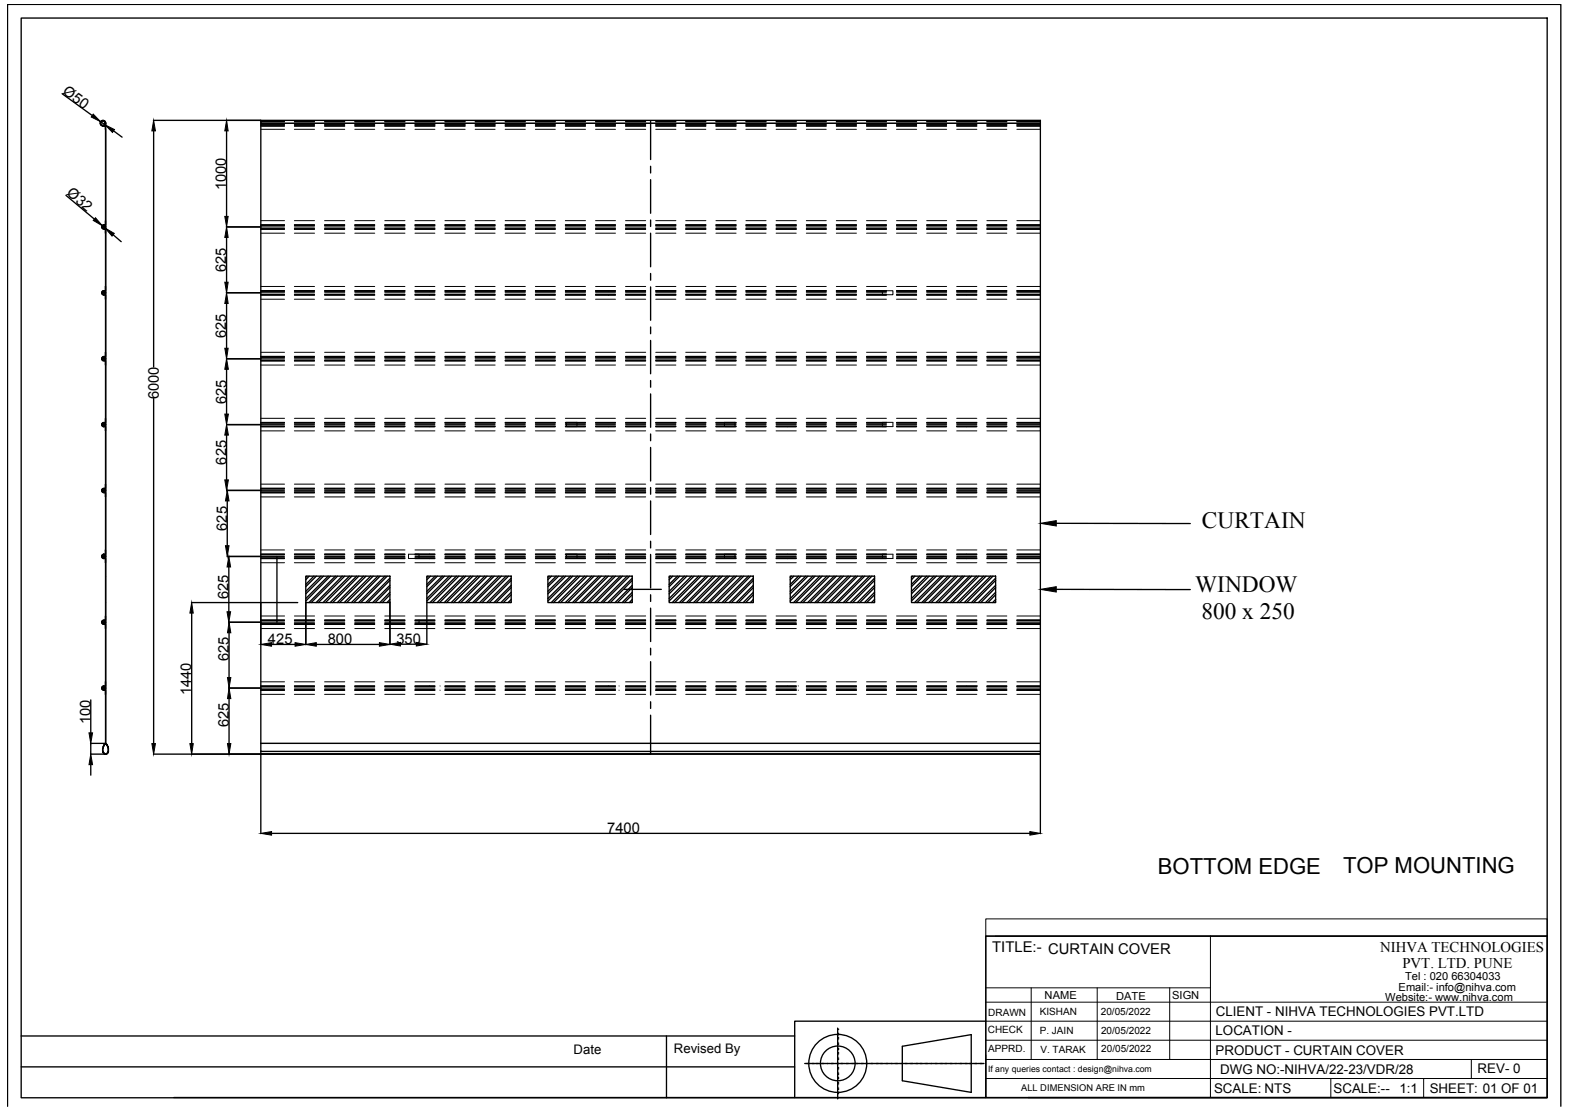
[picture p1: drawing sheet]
<svg xmlns="http://www.w3.org/2000/svg" width="297mm" height="210mm" viewBox="0 0 297 210" stroke-linecap="round" stroke-linejoin="round" font-family="sans-serif">
<defs><g id="words">
<g font-size="4.4">
<text x="227.4" y="99.9">CURTAIN</text>
<text x="226.1" y="112">WINDOW</text>
<text x="227.3" y="117">800 x 250</text>
</g>
<g font-size="4.2">
<text x="219.1" y="165.3">BOTTOM EDGE</text>
<text x="254.1" y="165.1">TOP MOUNTING</text>
</g>
<g font-size="2.8">
<text x="11.7" y="17.6" transform="rotate(36 11.7 17.6)">Ø50</text>
<text x="12.5" y="36.8" transform="rotate(40 12.5 36.8)">Ø32</text>
<text x="42.8" y="36" transform="rotate(-90 42.8 36)">1000</text>
<text x="42.8" y="51.5" transform="rotate(-90 42.8 51.5)">625</text>
<text x="42.8" y="63.9" transform="rotate(-90 42.8 63.9)">625</text>
<text x="30" y="75.5" transform="rotate(-90 30 75.5)">6000</text>
<text x="42.8" y="76.4" transform="rotate(-90 42.8 76.4)">625</text>
<text x="42.8" y="87.9" transform="rotate(-90 42.8 87.9)">625</text>
<text x="43" y="100.4" transform="rotate(-90 43 100.4)">625</text>
<text x="43.3" y="113.3" transform="rotate(-90 43.3 113.3)">625</text>
<text x="43.3" y="125.1" transform="rotate(-90 43.3 125.1)">625</text>
<text x="50.7" y="121.8">425</text>
<text x="62" y="121.8">800</text>
<text x="75" y="121.8">350</text>
<text x="36.2" y="131.5" transform="rotate(-90 36.2 131.5)">1440</text>
<text x="17.1" y="136.9" transform="rotate(-90 17.1 136.9)">100</text>
<text x="43.3" y="137.5" transform="rotate(-90 43.3 137.5)">625</text>
<text x="114.9" y="157.6">7400</text>
<text x="261.1" y="179.9">NIHVA TECHNOLOGIES</text>
<text x="187.7" y="180">TITLE:- CURTAIN COVER</text>
<text x="265.3" y="183.1">PVT. LTD. PUNE</text>
</g>
<g font-size="2.5">
<text x="230" y="195.8">LOCATION -</text>
<text x="230" y="192.2">CLIENT - NIHVA TECHNOLOGIES PVT.LTD</text>
<text x="108.5" y="199.4">Date</text>
<text x="127.5" y="199.1">Revised By</text>
<text x="230" y="199.4">PRODUCT - CURTAIN COVER</text>
<text x="230.9" y="203">DWG NO:-NIHVA/22-23/VDR/28</text>
<text x="279.6" y="203">REV- 0</text>
<text x="229.7" y="206.6">SCALE: NTS</text>
<text x="252.3" y="206.6">SCALE:--</text>
<text x="264.8" y="206.6">1:1</text>
<text x="270.5" y="206.6">SHEET: 01 OF 01</text>
</g>
<g font-size="2.1">
<text x="265.8" y="185.2">Tel : 020 66304033</text>
<text x="197.6" y="189">NAME</text>
<text x="211.2" y="189">DATE</text>
<text x="221.8" y="188.8">SIGN</text>
<text x="262.1" y="189.3">Website:- www.nihva.com</text>
<text x="264.6" y="187.4">Email:- info@nihva.com</text>
</g>
<g font-size="1.9">
<text x="186.9" y="195.3">CHECK</text>
<text x="187" y="192.1">DRAWN</text>
<text x="196.7" y="192">KISHAN</text>
<text x="196.7" y="195.6">P. JAIN</text>
<text x="208.3" y="192">20/05/2022</text>
<text x="208.3" y="195.6">20/05/2022</text>
<text x="187" y="198.9">APPRD.</text>
<text x="196.8" y="199.2">V. TARAK</text>
<text x="208.4" y="198.9">20/05/2022</text>
</g>
<text font-size="1.8" x="193.2" y="206.4">ALL DIMENSION ARE IN mm</text>
<text font-size="1.6" x="186.9" y="202.6">If any queries contact : design@nihva.com</text>
</g></defs>
<!-- layer: 0 -->
<g fill="none" stroke="#000" stroke-width=".25">
<path d="M4 3.4h288.7v204.2h-288.7zM11.8 17.7l5.6 4.1M12.5 36.9l5.4 4.5M19 23l.9 .6M20 23.3v.5l-.5 .1h.4l.1 .6v116.1M20 23.3a.49 .49 0 0 0-.5-.5 .49 .49 0 0 0-.5 .5 .49 .49 0 0 0 .5 .5M20 23.3a.53 .53 0 0 0-.5-.5 .53 .53 0 0 0-.5 .5 .53 .53 0 0 0 .5 .5M20 23.3v117.3M21.5 24.8l1.6 1.1M29 22.8h167.8v134.8M29.1 24.8v44.6M42.9 24.8v16.1"/>
<path d="M49.3 22.8v.5h147.5M49.3 23.3v117.3M123.1 22.8v7.4M123.1 31.4v1.3M123.1 34v6.3M19.4 42.7l.5 .4M20 41.7v.8M20 43.3v.8M20 54.2v.8M20 55.8v.8M21.4 44.4l1.5 1.3M42.8 55.4h6.5"/>
<path d="M42.8 42.9h6.5M42.9 44.9v8.5M42.9 57.4v8.5M123.1 41.6v1.2M123.1 44.1v6.3M123.1 51.7v1.3M123.1 54.3v6.3M20 66.6v.8M20 68.2v.8M20 79.1v.8M29.1 75.4v65.2M42.8 67.8h6.5"/>
<path d="M42.9 69.8v8.5M123.1 61.8v1.3M123.1 64.4v6.3M123.1 72v1.2M123.1 74.5v6.3M20 80.7v.8M20 91.6v.8M20 93.2v.8M42.9 82.3v8.4M42.9 80.3h6.4M42.9 92.7h6.4M43 94.7v8.5"/>
<path d="M123.1 82.1v1.2M123.1 84.6v6.4M123.1 92.2v1.3M123.1 94.7v6.4M199.8 99h25.4M20 104v.8M20 105.6v.8M20 116.5v.7M20 118.1v.8M36.2 113.9h20.1M36.3 115.9v24.7M43 105.2h6.3"/>
<path d="M43.3 117.7h6M43.3 107.2v8.5M43.3 119.7v8.4M52.4 105.2v12.5M57.9 109h15.9v4.9h-15.9zM57.9 113.9v8M58.1 109l-.2 .2M58.5 109l-.6 .6M59.4 109l-1.5 1.5M59.8 109l-1.9 1.9M60.7 109l-2.8 2.8M61.2 109l-3.3 3.3"/>
<path d="M62.1 109l-4.2 4.2M62.5 109l-4.6 4.7M63.4 109l-5 4.9M63.9 109l-5 4.9M64.8 109l-5 4.9M65.2 109l-5 4.9M66.1 109l-5 4.9M66.6 109l-5 4.9M67.5 109l-5 4.9M67.9 109l-5 4.9M68.8 109l-5 4.9M69.2 109l-5 4.9"/>
<path d="M70.1 109l-5 4.9M70.6 109l-5 4.9M71.5 109l-5 4.9M71.9 109l-4.9 4.9M72.8 109l-5 4.9M73.3 109l-5 4.9M73.8 109.3l-4.6 4.6M73.8 110.7l-3.3 3.2M73.8 112l-1.9 1.9M73.8 113.4l-.6 .5M73.8 109.8l-4.2 4.1M73.8 111.1l-2.8 2.8"/>
<path d="M73.8 112.5l-1.5 1.4M73.8 113.8l-.2 .1M73.8 113.9v8M80.8 109h15.9v4.9h-15.9zM80.8 113.9v8M81 109l-.2 .2M81.4 109l-.6 .6M82.3 109l-1.5 1.5M82.7 109l-1.9 1.9M83.7 109l-2.9 2.8M84.1 109l-3.3 3.3M85 109l-4.2 4.2"/>
<path d="M85.5 109l-4.7 4.7M86.3 109l-4.9 4.9M86.8 109l-5 4.9M87.7 109l-5 4.9M88.1 109l-4.9 4.9M89 109l-4.9 4.9M89.5 109l-5 4.9M90.4 109l-5 4.9M90.8 109l-5 4.9M91.7 109l-5 4.9M92.1 109l-4.9 4.9M93.1 109l-5 4.9"/>
<path d="M93.5 109l-5 4.9M94.4 109l-5 4.9M94.9 109l-5 4.9M95.7 109l-5 4.9M96.2 109l-5 4.9M96.7 109.3l-4.6 4.6M96.7 110.7l-3.2 3.2M96.7 112l-1.9 1.9M96.7 113.4l-.6 .5M96.7 109.8l-4.1 4.1M96.7 111.1l-2.8 2.8M96.7 112.5l-1.5 1.4"/>
<path d="M96.7 113.8l-.1 .1M103.7 109h15.9v4.9h-15.9zM103.9 109l-.2 .2M104.3 109l-.6 .6M105.2 109l-1.5 1.5M105.7 109l-2 1.9M106.6 109l-2.9 2.8M107 109l-3.3 3.3M107.9 109l-4.2 4.2M108.4 109l-4.7 4.7M109.2 109l-4.9 4.9M109.7 109l-5 4.9"/>
<path d="M110.6 109l-5 4.9M111.1 109l-5 4.9M112 109l-5 4.9M112.4 109l-5 4.9M113.3 109l-5 4.9M113.7 109l-5 4.9M114.6 109l-4.9 4.9M115.1 109l-5 4.9M116 109l-5 4.9M116.4 109l-5 4.9M117.3 109l-5 4.9M117.8 109l-5 4.9"/>
<path d="M118.1 111.4h7M118.6 109l-4.9 4.9M119.1 109l-5 4.9M119.6 109.3l-4.6 4.6M119.6 110.7l-3.2 3.2M119.6 112l-1.9 1.9M119.6 113.4l-.5 .5M119.6 109.8l-4.1 4.1M119.6 111.1l-2.8 2.8M119.6 112.5l-1.5 1.4M119.6 113.8l-.1 .1M123.1 102.3v1.3"/>
<path d="M123.1 104.8v6.4M123.1 112.5v1.2M123.1 115v6.3M126.6 109h15.9v4.9h-15.9zM126.8 109l-.2 .2M127.3 109l-.7 .6M128.2 109l-1.6 1.5M128.6 109l-2 1.9M129.5 109l-2.9 2.8M129.9 109l-3.3 3.3M130.8 109l-4.2 4.2M131.3 109l-4.7 4.7"/>
<path d="M132.2 109l-5 4.9M132.6 109l-4.9 4.9M133.5 109l-4.9 4.9M134 109l-5 4.9M134.9 109l-5 4.9M135.3 109l-5 4.9M136.2 109l-5 4.9M136.7 109l-5 4.9M137.6 109l-5 4.9M138 109l-5 4.9M138.9 109l-5 4.9M139.3 109l-4.9 4.9"/>
<path d="M140.2 109l-5 4.9M140.7 109l-5 4.9M141.6 109l-5 4.9M142 109l-4.9 4.9M142.5 109.3l-4.5 4.6M142.5 110.7l-3.2 3.2M142.5 112l-1.9 1.9M142.5 113.4l-.5 .5M142.5 109.8l-4.1 4.1M142.5 111.1l-2.8 2.8M142.5 112.5l-1.4 1.4M142.5 113.8l-.1 .1"/>
<path d="M149.5 109h16v4.9h-16zM149.7 109l-.2 .2M150.2 109l-.7 .6M151.1 109l-1.6 1.5M151.5 109l-2 1.9M152.4 109l-2.9 2.8M152.9 109l-3.4 3.3M153.8 109l-4.3 4.2M154.2 109l-4.7 4.7M155.1 109l-5 4.9M155.6 109l-5 4.9M156.4 109l-4.9 4.9"/>
<path d="M156.9 109l-5 4.9M157.8 109l-5 4.9M158.2 109l-4.9 4.9M159.1 109l-4.9 4.9M159.6 109l-5 4.9M160.5 109l-5 4.9M160.9 109l-5 4.9M161.8 109l-5 4.9M162.2 109l-4.9 4.9M163.2 109l-5 4.9M163.6 109l-5 4.9M164.5 109l-5 4.9"/>
<path d="M165 109l-5 4.9M165.5 109.3l-4.6 4.6M165.5 110.7l-3.3 3.2M165.5 112l-1.9 1.9M165.5 113.4l-.6 .5M165.5 109.8l-4.2 4.1M165.5 111.1l-2.8 2.8M165.5 112.5l-1.5 1.4M165.5 113.8l-.2 .1M172.5 109h15.9v4.9h-15.9zM172.7 109l-.2 .2M173.1 109l-.6 .6"/>
<path d="M174 109l-1.5 1.5M174.4 109l-1.9 1.9M175.3 109l-2.8 2.8M175.8 109l-3.3 3.3M176.7 109l-4.2 4.2M177.2 109l-4.7 4.7M178 109l-5 4.9M178.5 109l-5 4.9M179.4 109l-5 4.9M179.8 109l-5 4.9M180.7 109l-5 4.9M181.2 109l-5 4.9"/>
<path d="M182.1 109l-5 4.9M182.5 109l-5 4.9M183.4 109l-5 4.9M183.8 109l-5 4.9M184.7 109l-4.9 4.9M185.2 109l-5 4.9M186.1 109l-5 4.9M186.5 109l-4.9 4.9M187.4 109l-5 4.9M187.9 109l-5 4.9M188.4 109.3l-4.6 4.6M188.4 110.7l-3.3 3.2"/>
<path d="M188.4 112l-1.9 1.9M188.4 113.4l-.6 .5M188.4 109.8l-4.2 4.1M188.4 111.1l-2.8 2.8M188.4 112.5l-1.5 1.4M188.4 113.8l-.2 .1M199.8 111.4l25.4 .1M17.2 132.4v6.2M20 128.9v.8M20 130.5v.8M43.3 130.1h6M43.3 132.1v8.5"/>
<path d="M51.4 121.9h4.4M59.8 121.9h12M75.8 121.8h3M123.1 135.2v7.4h-94.1M123.1 122.6v1.3M123.1 125.1v6.3M123.1 132.7v1.3M17.1 142.6h2.9M17.1 140.6h2.9M17.2 140.6v2M17.2 144.6v2M19.9 140.6h.1l-.5 .6v.9l.2 .4 .3 .1h-.3l-.3-.5 .1-.9z"/>
<path d="M20 142.6h.1M20 140.6l.5 .9v.8l-.4 .3h-.1l.2-.1 .3-.4v-.6zM49.3 142.1v.5h147.5M49.3 142.6v15M51.4 157.6h143.4M196.8 140.6h-147.5v1.5h147.5M186.5 177h106.2v30.5h-106.2zM4 195.9h146.4M126.1 195.9v11.7M158.5 199.9v.2M158.5 199.5v.3M158.5 199.3v.2"/>
<path d="M158.5 199.3h.1M158.5 199.1h.1M158.5 198.5v.5M158.5 198.5h.1M158.5 198.3h.1M158.5 197.7v.5M158.5 197.5v.2M158.5 197.5h.1M158.5 197.3h.1M158.5 197v.2M158.5 196.7v.3M158.5 196.5v.2"/>
<path d="M158.5 196.5h.1M158.5 196.2h.1M158.5 195.9v.3M158.5 195.7v.2M158.5 195.7h.1M158.5 195.4h.1M158.5 194.9v.5M158.5 194.7v.1M158.5 194.6h.1M158.5 194.4v.2M158.5 195.5v.1M158.5 196.3v.1"/>
<path d="M158.5 197.3v.1M158.5 198.3v.1M158.5 199.1v.1M170.7 197.9l13.1-2.2v10.9l-13.1-2.2zM186.5 193.1h-36.1v14.4h-117.5M1.4 209.2v-208.4h293.9v208.4M4 201.7h146.4M150.4 207.5h36.1M152.3 201.1h.1M152.4 201.1h.2M152.6 201.1h.1M152.6 201.1h.2"/>
<path d="M152.8 201.1h.1M152.9 201.1h.1M153.1 201.1h.3M153.4 201.1h.2M153.6 201.1h.1M153.7 201.1h.1M153.8 201.1h.1M153.9 201.1h.3M154.2 201.1h.2M154.4 201.1h.1M154.5 201.1h.1M154.6 201.1h.1"/>
<path d="M154.7 201.1h.1M154.9 201.1h.3M155.2 201.1h.2M155.4 201.1h.1M155.5 201.1h.1M155.6 201.1h.1M155.7 201.1h.2M155.9 201.1h.3M156.2 201.1h.2M156.4 201.1h.1M156.5 201.1h.2M156.7 201.1h.3"/>
<path d="M157 201.1h.2M157.3 201.1h.1M157.5 201.1h.1M157.5 201.1h.2M157.7 201.1h.3M158.1 201.1h.1M158.3 201.1h.1M158.5 201.1h.1M158.5 207.6h.1M158.5 207.4v.1M158.5 207v.3M158.5 206.8v.2"/>
<path d="M158.5 206.8h.1M158.5 206.6h.1M158.5 206.4v.1M158.5 206v.3M158.5 206h.1M158.5 205.8h.1M158.5 205.6v.1M158.5 205.2v.3M158.5 205v.2M158.5 205h.1M158.5 204.8h.1M158.5 204.2v.5"/>
<path d="M158.5 204v.2M158.5 203.9h.1M158.5 203.7h.1M158.5 203.4v.3M158.5 203.2v.2M158.5 203.1h.1M158.5 202.9h.1M158.5 202.7v.2M158.5 202.4v.3M158.5 202.2v.1M158.5 202.1h.1M158.5 201.9h.1"/>
<path d="M158.5 201.4v.5M158.5 201.2v.1M158.5 200.6v.5M158.5 200.3v.2M158.5 200.3h.1M158.5 200.1h.1M158.5 200.1v.2M158.5 202v.1M158.5 203v.1M158.5 203.8v.1M158.5 204.8v.1M158.5 205.8v.1"/>
<path d="M158.5 206.6v.1M158.5 207.6v.2M158.5 201.1h.2M158.7 201.1h.3M159.1 201.1h.1M159.3 201.1h.1M159.3 201.1h.2M159.5 201.1h.3M159.9 201.1h.1M160.1 201.1h.1M160.1 201.1h.2M160.3 201.1h.1"/>
<path d="M160.3 201.1h.6M160.9 201.1h.2M161.1 201.1h.1M161.1 201.1h.2M161.3 201.1h.1M161.4 201.1h.3M161.7 201.1h.2M161.9 201.1h.1M162 201.1h.1M162.1 201.1h.1M162.2 201.1h.1M162.4 201.1h.3"/>
<path d="M162.7 201.1h.2M162.9 201.1h.1M163 201.1h.1M163.1 201.1h.1M163.2 201.1h.5M163.7 201.1h.1M163.8 201.1h.1M163.9 201.1h.1M164 201.1h.5M164.5 201.1h.2M164.7 201.1h.1M164.8 201.1h.1"/>
<path d="M165 201.1h.1M165 201.1h.2M165.2 201.1h.3M165.6 201.1h.1M165.8 201.1h.1M166 201.1h.1M166 201.1h.3M166.4 201.1h.1M166.6 201.1h.1M166.8 201.1h.1M166.8 201.1h.5M167.4 201.1h.1"/>
<path d="M167.6 201.1h.1M167.6 201.1h.2M167.8 201.1h.1M167.8 201.1h.2M168 201.1h.3M168.4 201.1h.2M168.6 201.1h.1M168.6 201.1h.2M168.9 201.1h.2M169.2 201.1h.2M169.4 201.1h.1M169.4 201.1h.2"/>
<path d="M169.6 201.1h.1M169.7 201.1h.1M169.9 201.1h.3M170.2 201.1h.2M170.4 201.1h.1M170.5 201.1h.1M170.6 201.1h.1M170.7 201.1h.1M170.9 201.1h.3M171.2 201.1h.1M171.3 201.1h.1M171.4 201.1h.1"/>
<path d="M171.5 201.1h.1M171.7 201.1h.3M172 201.1h.2M172.2 201.1h.1M172.3 201.1h.1M172.5 201.1h.1M172.5 201.1h.2M172.7 201.1h.3M173 201.1h.2M173.3 201.1h.1M173.5 201.1h.1M173.5 201.1h.3"/>
<path d="M173.8 201.1h.2M174.1 201.1h.1M174.3 201.1h.1M174.3 201.1h.2M174.5 201.1h.3M174.9 201.1h.1M175.1 201.1h.1M175.3 201.1h.1M175.3 201.1h.2M175.5 201.1h.6M176.1 201.1h.1M176.1 201.1h.2"/>
<path d="M176.3 201.1h.6M176.9 201.1h.1M176.9 201.1h.2M177.1 201.1h.1M177.2 201.1h.1M177.4 201.1h.3M177.7 201.1h.2M177.9 201.1h.1M178 201.1h.1M178.1 201.1h.1M178.2 201.1h.1M178.4 201.1h.1"/>
<path d="M178.5 201.1h.2M178.7 201.1h.1M178.8 201.1h.1M178.9 201.1h.1M179 201.1h.1M179.2 201.1h.5M179.7 201.1h.1M179.8 201.1h.1M179.9 201.1h.1M180 201.1h.2M180.2 201.1h.3M180.5 201.1h.2"/>
<path d="M180.7 201.1h.1M180.8 201.1h.2M181 201.1h.3M181.3 201.1h.2M181.6 201.1h.1M181.8 201.1h.1M181.8 201.1h.2M182 201.1h.5M182.6 201.1h.1M182.8 201.1h.1M182.8 201.1h.2M183 201.1h.3"/>
<path d="M183.4 201.1h.1M183.6 201.1h.1M183.6 201.1h.2M183.8 201.1h.3M184.2 201.1h.1M184.4 201.1h.1M184.4 201.1h.2M184.6 201.1h.1M184.6 201.1h.2M184.9 201.1h.3M185.2 201.1h.2M185.4 201.1h.1"/>
<path d="M185.4 201.1h.2M185.6 201.1h.1M185.7 201.1h.3M186 201.1h.2M194.5 207.5h98.2"/>
<circle cx="19.5" cy="23.3" r=".49"/>
<circle cx="19.5" cy="23.3" r=".4"/>
<circle cx="19.6" cy="55.3" r=".32"/>
<circle cx="19.6" cy="42.9" r=".32"/>
<circle cx="19.6" cy="42.9" r=".28"/>
<circle cx="19.6" cy="55.3" r=".28"/>
<circle cx="19.6" cy="55.3" r=".06"/>
<circle cx="19.6" cy="42.9" r=".06"/>
<circle cx="19.6" cy="67.8" r=".32"/>
<circle cx="19.6" cy="67.8" r=".28"/>
<circle cx="19.6" cy="67.8" r=".06"/>
<circle cx="19.6" cy="92.7" r=".32"/>
<circle cx="19.6" cy="80.3" r=".32"/>
<circle cx="19.6" cy="80.3" r=".28"/>
<circle cx="19.6" cy="92.7" r=".28"/>
<circle cx="19.6" cy="80.3" r=".06"/>
<circle cx="19.6" cy="92.7" r=".06"/>
<circle cx="19.6" cy="117.7" r=".32"/>
<circle cx="19.6" cy="105.2" r=".32"/>
<circle cx="19.6" cy="117.7" r=".28"/>
<circle cx="19.6" cy="105.2" r=".28"/>
<circle cx="19.6" cy="117.7" r=".06"/>
<circle cx="19.6" cy="105.2" r=".06"/>
<circle cx="19.6" cy="130.1" r=".32"/>
<circle cx="19.6" cy="130.1" r=".28"/>
<circle cx="19.6" cy="130.1" r=".06"/>
<circle cx="158.5" cy="201.1" r="5.5"/>
<circle cx="158.5" cy="201.1" r="3.3"/>
</g>
<g fill="none" stroke="#000" stroke-width=".19">
<path d="M49.3 24.5h4.5M49.3 23.3h147.5M49.3 23.8h4.5M49.3 22.8h4.5M49.3 23.7h4.5M49.3 22.9h4.5M49.3 23.6h4.5M49.3 23h4.5M49.3 23.1h4.5M55.7 24.5h3.8M55.7 23.8h3.8M55.7 22.8h3.8"/>
<path d="M55.7 23.7h3.8M55.7 22.9h3.8M55.7 23.6h3.8M55.7 23h3.8M55.7 23.1h3.8M61.4 24.5h3.8M61.4 23.8h3.8M61.4 22.8h3.8M61.4 23.7h3.8M61.4 22.9h3.8M61.4 23.6h3.8M61.4 23h3.8"/>
<path d="M61.4 23.1h3.8M67.1 24.5h3.8M67.1 23.8h3.8M67.1 22.8h3.8M67.1 23.7h3.8M67.1 22.9h3.8M67.1 23.6h3.8M67.1 23h3.8M67.1 23.1h3.8M72.8 24.5h3.8M72.8 23.8h3.8M72.8 22.8h3.8"/>
<path d="M72.8 23.7h3.8M72.8 22.9h3.8M72.8 23.6h3.8M72.8 23h3.8M72.8 23.1h3.8M78.5 24.5h3.8M78.5 23.8h3.8M78.5 22.8h3.8M78.5 23.7h3.8M78.5 22.9h3.8M78.5 23.6h3.8M78.5 23h3.8"/>
<path d="M78.5 23.1h3.8M84.2 24.5h3.8M84.2 23.8h3.8M84.2 22.8h3.8M84.2 23.7h3.8M84.2 22.9h3.8M84.2 23.6h3.8M84.2 23h3.8M84.2 23.1h3.8M89.9 24.5h3.8M89.9 23.8h3.8M89.9 22.8h3.8"/>
<path d="M89.9 23.7h3.8M89.9 22.9h3.8M89.9 23.6h3.8M89.9 23h3.8M89.9 23.1h3.8M95.6 24.5h3.8M95.6 23.8h3.8M95.6 22.8h3.8M95.6 23.7h3.8M95.6 22.9h3.8M95.6 23.6h3.8M95.6 23h3.8"/>
<path d="M95.6 23.1h3.8M101.3 24.5h3.8M101.3 23.8h3.8M101.3 22.8h3.8M101.3 23.7h3.8M101.3 22.9h3.8M101.3 23.6h3.8M101.3 23h3.8M101.3 23.1h3.8M107 24.5h3.8M107 23.8h3.8M107 22.8h3.8"/>
<path d="M107 23.7h3.8M107 22.9h3.8M107 23.6h3.8M107 23h3.8M107 23.1h3.8M112.7 24.5h3.7M112.7 23.8h3.7M112.7 22.8h3.7M112.7 23.7h3.7M112.7 22.9h3.7M112.7 23.6h3.7M112.7 23h3.7"/>
<path d="M112.7 23.1h3.7M118.3 24.5h3.9M118.3 23.8h3.9M118.3 22.8h3.9M118.3 23.7h3.9M118.3 22.9h3.9M118.3 23.6h3.9M118.3 23h3.9M118.3 23.1h3.9M124.1 24.5h3.8M124.1 23.8h3.8M124.1 22.8h3.8"/>
<path d="M124.1 23.7h3.8M124.1 22.9h3.8M124.1 23.6h3.8M124.1 23h3.8M124.1 23.1h3.8M129.7 24.5h3.8M129.7 23.8h3.8M129.7 22.8h3.8M129.7 23.7h3.8M129.7 22.9h3.8M129.7 23.6h3.8M129.7 23h3.8"/>
<path d="M129.7 23.1h3.8M135.5 24.5h3.8M135.5 23.8h3.8M135.5 22.8h3.8M135.5 23.7h3.8M135.5 22.9h3.8M135.5 23.6h3.8M135.5 23h3.8M135.5 23.1h3.8M141.1 24.5h3.8M141.1 23.8h3.8M141.1 22.8h3.8"/>
<path d="M141.1 23.7h3.8M141.1 22.9h3.8M141.1 23.6h3.8M141.1 23h3.8M141.1 23.1h3.8M146.8 24.5h3.9M146.8 23.8h3.9M146.8 22.8h3.9M146.8 23.7h3.9M146.8 22.9h3.9M146.8 23.6h3.9M146.8 23h3.9"/>
<path d="M146.8 23.1h3.9M152.6 24.5h3.7M152.6 23.8h3.7M152.6 22.8h3.7M152.6 23.7h3.7M152.6 22.9h3.7M152.6 23.6h3.7M152.6 23h3.7M152.6 23.1h3.7M158.2 24.5h3.8M158.2 23.8h3.8M158.2 22.8h3.8"/>
<path d="M158.2 23.7h3.8M158.2 22.9h3.8M158.2 23.6h3.8M158.2 23h3.8M158.2 23.1h3.8M163.9 24.5h3.8M163.9 23.8h3.8M163.9 22.8h3.8M163.9 23.7h3.8M163.9 22.9h3.8M163.9 23.6h3.8M163.9 23h3.8"/>
<path d="M163.9 23.1h3.8M169.6 24.5h3.8M169.6 23.8h3.8M169.6 22.8h3.8M169.6 23.7h3.8M169.6 22.9h3.8M169.6 23.6h3.8M169.6 23h3.8M169.6 23.1h3.8M175.3 24.5h3.8M175.3 23.8h3.8M175.3 22.8h3.8"/>
<path d="M175.3 23.7h3.8M175.3 22.9h3.8M175.3 23.6h3.8M175.3 23h3.8M175.3 23.1h3.8M181 24.5h3.8M181 23.8h3.8M181 22.8h3.8M181 23.7h3.8M181 22.9h3.8M181 23.6h3.8M181 23h3.8"/>
<path d="M181 23.1h3.8M186.7 24.5h3.8M186.7 23.8h3.8M186.7 22.8h3.8M186.7 23.7h3.8M186.7 22.9h3.8M186.7 23.6h3.8M186.7 23h3.8M186.7 23.1h3.8M192.4 24.5h4.4M192.4 23.8h4.4M192.4 22.8h4.4"/>
<path d="M192.4 23.7h4.4M192.4 22.9h4.4M192.4 23.6h4.4M192.4 23h4.4M192.4 23.1h4.4M19.6 54.9v.1M19.6 55.8h.1M19.6 42.9h.4M19.6 55.4h.4M20 41.7l-.1 .8h-.3a.45 .45 0 0 0-.4 .4 .45 .45 0 0 0 .4 .5h.3l.1 .7M20 42.5h-.4a.4 .4 0 0 0-.4 .4 .4 .4 0 0 0 .4 .4h.4M20 54.2l-.1 .7h-.3a.45 .45 0 0 0-.4 .5 .45 .45 0 0 0 .4 .4h.3l.1 .8"/>
<path d="M20 55h-.4a.4 .4 0 0 0-.4 .4 .4 .4 0 0 0 .4 .4h.4M49.3 42.5h4.5M49.3 55.8h4.5M49.3 54.2h4.5M49.3 43.3h4.5M49.3 44.1h4.5M49.3 41.7h4.5M49.3 43.4h4.5M49.3 56.6h4.5M49.3 55h4.5M49.3 54.9h4.5M49.3 55.7h4.5"/>
<path d="M49.3 55.1h4.5M49.3 42.6h4.5M49.3 43.2h4.5M49.3 42.7h4.5M49.3 42.9h4.5M49.3 55.4h4.5M55.7 42.5h3.8M55.7 55.8h3.8M55.7 54.2h3.8M55.7 43.3h3.8M55.7 44.1h3.8M55.7 41.7h3.8"/>
<path d="M55.7 43.4h3.8M55.7 56.6h3.8M55.7 55h3.8M55.7 54.9h3.8M55.7 55.7h3.8M55.7 55.1h3.8M55.7 42.6h3.8M55.7 43.2h3.8M55.7 42.7h3.8M55.7 42.9h3.8M55.7 55.4h3.8M61.4 42.5h3.8"/>
<path d="M61.4 55.8h3.8M61.4 54.2h3.8M61.4 43.3h3.8M61.4 44.1h3.8M61.4 41.7h3.8M61.4 43.4h3.8M61.4 56.6h3.8M61.4 55h3.8M61.4 54.9h3.8M61.4 55.7h3.8M61.4 55.1h3.8M61.4 42.6h3.8"/>
<path d="M61.4 43.2h3.8M61.4 42.7h3.8M61.4 42.9h3.8M61.4 55.4h3.8M67.1 42.5h3.8M67.1 55.8h3.8M67.1 54.2h3.8M67.1 43.3h3.8M67.1 44.1h3.8M67.1 41.7h3.8M67.1 43.4h3.8M67.1 56.6h3.8"/>
<path d="M67.1 55h3.8M67.1 54.9h3.8M67.1 55.7h3.8M67.1 55.1h3.8M67.1 42.6h3.8M67.1 43.2h3.8M67.1 42.7h3.8M67.1 42.9h3.8M67.1 55.4h3.8M72.8 42.5h3.8M72.8 55.8h3.8M72.8 54.2h3.8"/>
<path d="M72.8 43.3h3.8M72.8 44.1h3.8M72.8 41.7h3.8M72.8 43.4h3.8M72.8 56.6h3.8M72.8 55h3.8M72.8 54.9h3.8M72.8 55.7h3.8M72.8 55.1h3.8M72.8 42.6h3.8M72.8 43.2h3.8M72.8 42.7h3.8"/>
<path d="M72.8 42.9h3.8M72.8 55.4h3.8M78.5 42.5h3.8M78.5 55.8h3.8M78.5 54.2h3.8M78.5 43.3h3.8M78.5 44.1h3.8M78.5 41.7h3.8M78.5 43.4h3.8M78.5 56.6h3.8M78.5 55h3.8M78.5 54.9h3.8"/>
<path d="M78.5 55.7h3.8M78.5 55.1h3.8M78.5 42.6h3.8M78.5 43.2h3.8M78.5 42.7h3.8M78.5 42.9h3.8M78.5 55.4h3.8M81.3 54.9v.1M81.3 55.8h.1M84.2 42.5h3.8M84.2 55.8h3.8M84.2 54.2h3.8"/>
<path d="M84.2 43.3h3.8M84.2 44.1h3.8M84.2 41.7h3.8M84.2 43.4h3.8M84.2 56.6h3.8M84.2 55h3.8M84.2 54.9h3.8M84.2 55.7h3.8M84.2 55.1h3.8M84.2 42.6h3.8M84.2 43.2h3.8M84.2 42.7h3.8"/>
<path d="M84.2 42.9h3.8M84.2 55.4h3.8M89.9 42.5h3.8M89.9 55.8h3.8M89.9 54.2h3.8M89.9 43.3h3.8M89.9 44.1h3.8M89.9 41.7h3.8M89.9 43.4h3.8M89.9 56.6h3.8M89.9 55h3.8M89.9 54.9h3.8"/>
<path d="M89.9 55.7h3.8M89.9 55.1h3.8M89.9 42.6h3.8M89.9 43.2h3.8M89.9 42.7h3.8M89.9 42.9h3.8M89.9 55.4h3.8M95.6 42.5h3.8M95.6 55.8h3.8M95.6 54.2h3.8M95.6 43.3h3.8M95.6 44.1h3.8"/>
<path d="M95.6 41.7h3.8M95.6 43.4h3.8M95.6 56.6h3.8M95.6 55h3.8M95.6 54.9h3.8M95.6 55.7h3.8M95.6 55.1h3.8M95.6 42.6h3.8M95.6 43.2h3.8M95.6 42.7h3.8M95.6 42.9h3.8M95.6 55.4h3.8"/>
<path d="M101.3 42.5h3.8M101.3 55.8h3.8M101.3 54.2h3.8M101.3 43.3h3.8M101.3 44.1h3.8M101.3 41.7h3.8M101.3 43.4h3.8M101.3 56.6h3.8M101.3 55h3.8M101.3 54.9h3.8M101.3 55.7h3.8M101.3 55.1h3.8"/>
<path d="M101.3 42.6h3.8M101.3 43.2h3.8M101.3 42.7h3.8M101.3 42.9h3.8M101.3 55.4h3.8M107 42.5h3.8M107 55.8h3.8M107 54.2h3.8M107 43.3h3.8M107 44.1h3.8M107 41.7h3.8M107 43.4h3.8"/>
<path d="M107 56.6h3.8M107 55h3.8M107 54.9h3.8M107 55.7h3.8M107 55.1h3.8M107 42.6h3.8M107 43.2h3.8M107 42.7h3.8M107 42.9h3.8M107 55.4h3.8M112.7 42.5h3.7M112.7 55.8h3.7"/>
<path d="M112.7 54.2h3.7M112.7 43.3h3.7M112.7 44.1h3.7M112.7 41.7h3.7M112.7 43.4h3.7M112.7 56.6h3.7M112.7 55h3.7M112.7 54.9h3.7M112.7 55.7h3.7M112.7 55.1h3.7M112.7 42.6h3.7M112.7 43.2h3.7"/>
<path d="M112.7 42.7h3.7M112.7 42.9h3.7M112.7 55.4h3.7M115.1 54.9v.1M115.1 55.8h.1M118.3 42.5h3.9M118.3 55.8h3.9M118.3 54.2h3.9M118.3 43.3h3.9M118.3 44.1h3.9M118.3 41.7h3.9M118.3 43.4h3.9"/>
<path d="M118.3 56.6h3.9M118.3 55h3.9M118.3 54.9h3.9M118.3 55.7h3.9M118.3 55.1h3.9M118.3 42.6h3.9M118.3 43.2h3.9M118.3 42.7h3.9M118.3 42.9h3.9M118.3 55.4h3.9M124.1 42.5h3.8M124.1 55.8h3.8"/>
<path d="M124.1 54.2h3.8M124.1 43.3h3.8M124.1 44.1h3.8M124.1 41.7h3.8M124.1 43.4h3.8M124.1 56.6h3.8M124.1 55h3.8M124.1 54.9h3.8M124.1 55.7h3.8M124.1 55.1h3.8M124.1 42.6h3.8M124.1 43.2h3.8"/>
<path d="M124.1 42.7h3.8M124.1 42.9h3.8M124.1 55.4h3.8M129.7 42.5h3.8M129.7 55.8h3.8M129.7 54.2h3.8M129.7 43.3h3.8M129.7 44.1h3.8M129.7 41.7h3.8M129.7 43.4h3.8M129.7 56.6h3.8M129.7 55h3.8"/>
<path d="M129.7 54.9h3.8M129.7 55.7h3.8M129.7 55.1h3.8M129.7 42.6h3.8M129.7 43.2h3.8M129.7 42.7h3.8M129.7 42.9h3.8M129.7 55.4h3.8M135.5 42.5h3.8M135.5 55.8h3.8M135.5 54.2h3.8M135.5 43.3h3.8"/>
<path d="M135.5 44.1h3.8M135.5 41.7h3.8M135.5 43.4h3.8M135.5 56.6h3.8M135.5 55h3.8M135.5 54.9h3.8M135.5 55.7h3.8M135.5 55.1h3.8M135.5 42.6h3.8M135.5 43.2h3.8M135.5 42.7h3.8M135.5 42.9h3.8"/>
<path d="M135.5 55.4h3.8M141.1 42.5h3.8M141.1 55.8h3.8M141.1 54.2h3.8M141.1 43.3h3.8M141.1 44.1h3.8M141.1 41.7h3.8M141.1 43.4h3.8M141.1 56.6h3.8M141.1 55h3.8M141.1 54.9h3.8M141.1 55.7h3.8"/>
<path d="M141.1 55.1h3.8M141.1 42.6h3.8M141.1 43.2h3.8M141.1 42.7h3.8M141.1 42.9h3.8M141.1 55.4h3.8M146.8 42.5h3.9M146.8 55.8h3.9M146.8 54.2h3.9M146.8 43.3h3.9M146.8 44.1h3.9M146.8 41.7h3.9"/>
<path d="M146.8 43.4h3.9M146.8 56.6h3.9M146.8 55h3.9M146.8 54.9h3.9M146.8 55.7h3.9M146.8 55.1h3.9M146.8 42.6h3.9M146.8 43.2h3.9M146.8 42.7h3.9M146.8 42.9h3.9M146.8 55.4h3.9M149 54.9v.1"/>
<path d="M149 55.8h.1M152.6 42.5h3.7M152.6 55.8h3.7M152.6 54.2h3.7M152.6 43.3h3.7M152.6 44.1h3.7M152.6 41.7h3.7M152.6 43.4h3.7M152.6 56.6h3.7M152.6 55h3.7M152.6 54.9h3.7M152.6 55.7h3.7"/>
<path d="M152.6 55.1h3.7M152.6 42.6h3.7M152.6 43.2h3.7M152.6 42.7h3.7M152.6 42.9h3.7M152.6 55.4h3.7M158.2 42.5h3.8M158.2 55.8h3.8M158.2 54.2h3.8M158.2 43.3h3.8M158.2 44.1h3.8M158.2 41.7h3.8"/>
<path d="M158.2 43.4h3.8M158.2 56.6h3.8M158.2 55h3.8M158.2 54.9h3.8M158.2 55.7h3.8M158.2 55.1h3.8M158.2 42.6h3.8M158.2 43.2h3.8M158.2 42.7h3.8M158.2 42.9h3.8M158.2 55.4h3.8M163.9 42.5h3.8"/>
<path d="M163.9 55.8h3.8M163.9 54.2h3.8M163.9 43.3h3.8M163.9 44.1h3.8M163.9 41.7h3.8M163.9 43.4h3.8M163.9 56.6h3.8M163.9 55h3.8M163.9 54.9h3.8M163.9 55.7h3.8M163.9 55.1h3.8M163.9 42.6h3.8"/>
<path d="M163.9 43.2h3.8M163.9 42.7h3.8M163.9 42.9h3.8M163.9 55.4h3.8M166.9 55h2v.7h-2zM169.6 42.5h3.8M169.6 55.8h3.8M169.6 54.2h3.8M169.6 43.3h3.8M169.6 44.1h3.8M169.6 41.7h3.8M169.6 43.4h3.8"/>
<path d="M169.6 56.6h3.8M169.6 55h3.8M169.6 54.9h3.8M169.6 55.7h3.8M169.6 55.1h3.8M169.6 42.6h3.8M169.6 43.2h3.8M169.6 42.7h3.8M169.6 42.9h3.8M169.6 55.4h3.8M175.3 42.5h3.8M175.3 55.8h3.8"/>
<path d="M175.3 54.2h3.8M175.3 43.3h3.8M175.3 44.1h3.8M175.3 41.7h3.8M175.3 43.4h3.8M175.3 56.6h3.8M175.3 55h3.8M175.3 54.9h3.8M175.3 55.7h3.8M175.3 55.1h3.8M175.3 42.6h3.8M175.3 43.2h3.8"/>
<path d="M175.3 42.7h3.8M175.3 42.9h3.8M175.3 55.4h3.8M181 42.5h3.8M181 55.8h3.8M181 54.2h3.8M181 43.3h3.8M181 44.1h3.8M181 41.7h3.8M181 43.4h3.8M181 56.6h3.8M181 55h3.8"/>
<path d="M181 54.9h3.8M181 55.7h3.8M181 55.1h3.8M181 42.6h3.8M181 43.2h3.8M181 42.7h3.8M181 42.9h3.8M181 55.4h3.8M182.9 54.9v.1M182.9 55.8h.1M186.7 42.5h3.8M186.7 55.8h3.8"/>
<path d="M186.7 54.2h3.8M186.7 43.3h3.8M186.7 44.1h3.8M186.7 41.7h3.8M186.7 43.4h3.8M186.7 56.6h3.8M186.7 55h3.8M186.7 54.9h3.8M186.7 55.7h3.8M186.7 55.1h3.8M186.7 42.6h3.8M186.7 43.2h3.8"/>
<path d="M186.7 42.7h3.8M186.7 42.9h3.8M186.7 55.4h3.8M192.4 42.5h4.4M192.4 55.8h4.4M192.4 54.2h4.4M192.4 43.3h4.4M192.4 44.1h4.4M192.4 41.7h4.4M192.4 43.4h4.4M192.4 56.6h4.4M192.4 55h4.4"/>
<path d="M192.4 54.9h4.4M192.4 55.7h4.4M192.4 55.1h4.4M192.4 42.6h4.4M192.4 43.2h4.4M192.4 42.7h4.4M192.4 42.9h4.4M192.4 55.4h4.4M19.6 79.9h.1M19.6 67.8h.4M20 66.6l-.1 .8h-.3a.45 .45 0 0 0-.4 .4 .45 .45 0 0 0 .4 .5h.3l.1 .7M20 67.4h-.4a.4 .4 0 0 0-.4 .4 .4 .4 0 0 0 .4 .4h.4"/>
<path d="M20 79.1l-.1 .8h-.3a.43 .43 0 0 0-.4 .4 .43 .43 0 0 0 .4 .4M20 79.9h-.4a.38 .38 0 0 0-.4 .4 .38 .38 0 0 0 .4 .4M49.3 67.4h4.5M49.3 68.2h4.5M49.3 69h4.5M49.3 66.6h4.5M49.3 68.3h4.5M49.3 79.9h4.5M49.3 79.1h4.5M49.3 68.1h4.5M49.3 67.5h4.5M49.3 67.6h4.5"/>
<path d="M49.3 80h4.5M49.3 67.8h4.5M55.7 67.4h3.8M55.7 68.2h3.8M55.7 69h3.8M55.7 66.6h3.8M55.7 68.3h3.8M55.7 79.9h3.8M55.7 79.1h3.8M55.7 68.1h3.8M55.7 67.5h3.8M55.7 67.6h3.8"/>
<path d="M55.7 80h3.8M55.7 67.8h3.8M61.4 67.4h3.8M61.4 68.2h3.8M61.4 69h3.8M61.4 66.6h3.8M61.4 68.3h3.8M61.4 79.9h3.8M61.4 79.1h3.8M61.4 68.1h3.8M61.4 67.5h3.8M61.4 67.6h3.8"/>
<path d="M61.4 80h3.8M61.4 67.8h3.8M67.1 67.4h3.8M67.1 68.2h3.8M67.1 69h3.8M67.1 66.6h3.8M67.1 68.3h3.8M67.1 79.9h3.8M67.1 79.1h3.8M67.1 68.1h3.8M67.1 67.5h3.8M67.1 67.6h3.8"/>
<path d="M67.1 80h3.8M67.1 67.8h3.8M72.8 67.4h3.8M72.8 68.2h3.8M72.8 69h3.8M72.8 66.6h3.8M72.8 68.3h3.8M72.8 79.9h3.8M72.8 79.1h3.8M72.8 68.1h3.8M72.8 67.5h3.8M72.8 67.6h3.8"/>
<path d="M72.8 80h3.8M72.8 67.8h3.8M78.5 67.4h3.8M78.5 68.2h3.8M78.5 69h3.8M78.5 66.6h3.8M78.5 68.3h3.8M78.5 79.9h3.8M78.5 79.1h3.8M78.5 68.1h3.8M78.5 67.5h3.8M78.5 67.6h3.8"/>
<path d="M78.5 80h3.8M78.5 67.8h3.8M81.3 79.9h.1M84.2 67.4h3.8M84.2 68.2h3.8M84.2 69h3.8M84.2 66.6h3.8M84.2 68.3h3.8M84.2 79.9h3.8M84.2 79.1h3.8M84.2 68.1h3.8M84.2 67.5h3.8"/>
<path d="M84.2 67.6h3.8M84.2 80h3.8M84.2 67.8h3.8M89.9 67.4h3.8M89.9 68.2h3.8M89.9 69h3.8M89.9 66.6h3.8M89.9 68.3h3.8M89.9 79.9h3.8M89.9 79.1h3.8M89.9 68.1h3.8M89.9 67.5h3.8"/>
<path d="M89.9 67.6h3.8M89.9 80h3.8M89.9 67.8h3.8M95.6 67.4h3.8M95.6 68.2h3.8M95.6 69h3.8M95.6 66.6h3.8M95.6 68.3h3.8M95.6 79.9h3.8M95.6 79.1h3.8M95.6 68.1h3.8M95.6 67.5h3.8"/>
<path d="M95.6 67.6h3.8M95.6 80h3.8M95.6 67.8h3.8M101.3 67.4h3.8M101.3 68.2h3.8M101.3 69h3.8M101.3 66.6h3.8M101.3 68.3h3.8M101.3 79.9h3.8M101.3 79.1h3.8M101.3 68.1h3.8M101.3 67.5h3.8"/>
<path d="M101.3 67.6h3.8M101.3 80h3.8M101.3 67.8h3.8M107 67.4h3.8M107 68.2h3.8M107 69h3.8M107 66.6h3.8M107 68.3h3.8M107 79.9h3.8M107 79.1h3.8M107 68.1h3.8M107 67.5h3.8"/>
<path d="M107 67.6h3.8M107 80h3.8M107 67.8h3.8M107.2 79.9v.8M109.2 79.9v.8M112.7 67.4h3.7M112.7 68.2h3.7M112.7 69h3.7M112.7 66.6h3.7M112.7 68.3h3.7M112.7 79.9h3.7M112.7 79.1h3.7"/>
<path d="M112.7 68.1h3.7M112.7 67.5h3.7M112.7 67.6h3.7M112.7 80h3.7M112.7 67.8h3.7M115.1 79.9h.1M118.3 67.4h3.9M118.3 68.2h3.9M118.3 69h3.9M118.3 66.6h3.9M118.3 68.3h3.9M118.3 79.9h3.9"/>
<path d="M118.3 79.1h3.9M118.3 68.1h3.9M118.3 67.5h3.9M118.3 67.6h3.9M118.3 80h3.9M118.3 67.8h3.9M124.1 67.4h3.8M124.1 68.2h3.8M124.1 69h3.8M124.1 66.6h3.8M124.1 68.3h3.8M124.1 79.9h3.8"/>
<path d="M124.1 79.1h3.8M124.1 68.1h3.8M124.1 67.5h3.8M124.1 67.6h3.8M124.1 80h3.8M124.1 67.8h3.8M129.7 67.4h3.8M129.7 68.2h3.8M129.7 69h3.8M129.7 66.6h3.8M129.7 68.3h3.8M129.7 79.9h3.8"/>
<path d="M129.7 79.1h3.8M129.7 68.1h3.8M129.7 67.5h3.8M129.7 67.6h3.8M129.7 80h3.8M129.7 67.8h3.8M135.5 67.4h3.8M135.5 68.2h3.8M135.5 69h3.8M135.5 66.6h3.8M135.5 68.3h3.8M135.5 79.9h3.8"/>
<path d="M135.5 79.1h3.8M135.5 68.1h3.8M135.5 67.5h3.8M135.5 67.6h3.8M135.5 80h3.8M135.5 67.8h3.8M137.1 79.9v.8M139.1 79.9v.8M141.1 67.4h3.8M141.1 68.2h3.8M141.1 69h3.8M141.1 66.6h3.8"/>
<path d="M141.1 68.3h3.8M141.1 79.9h3.8M141.1 79.1h3.8M141.1 68.1h3.8M141.1 67.5h3.8M141.1 67.6h3.8M141.1 80h3.8M141.1 67.8h3.8M146.8 67.4h3.9M146.8 68.2h3.9M146.8 69h3.9M146.8 66.6h3.9"/>
<path d="M146.8 68.3h3.9M146.8 79.9h3.9M146.8 79.1h3.9M146.8 68.1h3.9M146.8 67.5h3.9M146.8 67.6h3.9M146.8 80h3.9M146.8 67.8h3.9M149 79.9h.1M152.6 67.4h3.7M152.6 68.2h3.7M152.6 69h3.7"/>
<path d="M152.6 66.6h3.7M152.6 68.3h3.7M152.6 79.9h3.7M152.6 79.1h3.7M152.6 68.1h3.7M152.6 67.5h3.7M152.6 67.6h3.7M152.6 80h3.7M152.6 67.8h3.7M158.2 67.4h3.8M158.2 68.2h3.8M158.2 69h3.8"/>
<path d="M158.2 66.6h3.8M158.2 68.3h3.8M158.2 79.9h3.8M158.2 79.1h3.8M158.2 68.1h3.8M158.2 67.5h3.8M158.2 67.6h3.8M158.2 80h3.8M158.2 67.8h3.8M163.9 67.4h3.8M163.9 79.9h5v.8h-5M163.9 68.2h3.8"/>
<path d="M163.9 69h3.8M163.9 66.6h3.8M163.9 68.3h3.8M163.9 79.1h3.8M163.9 68.1h3.8M163.9 67.5h3.8M163.9 67.6h3.8M163.9 80h3.8M163.9 67.8h3.8M166.9 79.9v.8M169.6 67.4h3.8M169.6 68.2h3.8"/>
<path d="M169.6 69h3.8M169.6 66.6h3.8M169.6 68.3h3.8M169.6 79.9h3.8M169.6 79.1h3.8M169.6 68.1h3.8M169.6 67.5h3.8M169.6 67.6h3.8M169.6 80h3.8M169.6 67.8h3.8M175.3 67.4h3.8M175.3 68.2h3.8"/>
<path d="M175.3 69h3.8M175.3 66.6h3.8M175.3 68.3h3.8M175.3 79.9h3.8M175.3 79.1h3.8M175.3 68.1h3.8M175.3 67.5h3.8M175.3 67.6h3.8M175.3 80h3.8M175.3 67.8h3.8M181 67.4h3.8M181 68.2h3.8"/>
<path d="M181 69h3.8M181 66.6h3.8M181 68.3h3.8M181 79.9h3.8M181 79.1h3.8M181 68.1h3.8M181 67.5h3.8M181 67.6h3.8M181 80h3.8M181 67.8h3.8M182.9 79.9h.1M186.7 67.4h3.8"/>
<path d="M186.7 68.2h3.8M186.7 69h3.8M186.7 66.6h3.8M186.7 68.3h3.8M186.7 79.9h3.8M186.7 79.1h3.8M186.7 68.1h3.8M186.7 67.5h3.8M186.7 67.6h3.8M186.7 80h3.8M186.7 67.8h3.8M192.4 67.4h4.4"/>
<path d="M192.4 68.2h4.4M192.4 69h4.4M192.4 66.6h4.4M192.4 68.3h4.4M192.4 79.9h4.4M192.4 79.1h4.4M192.4 68.1h4.4M192.4 67.5h4.4M192.4 67.6h4.4M192.4 80h4.4M192.4 67.8h4.4M19.6 80.7h.1"/>
<path d="M19.6 80.3h.4M19.6 92.7h.4M19.9 80.7l.1 .8M20 91.6l-.1 .7h-.3a.45 .45 0 0 0-.4 .5 .45 .45 0 0 0 .4 .4h.3l.1 .8M20 92.4h-.4a.4 .4 0 0 0-.4 .4 .4 .4 0 0 0 .4 .4h.4M20 80.7h-.4M49.3 92.4h4.5M49.3 80.7h4.5M49.3 93.2h4.5M49.3 94h4.5M49.3 91.6h4.5M49.3 92.3h4.5"/>
<path d="M49.3 81.5h4.5M49.3 80.6h4.5M49.3 80.5h4.5M49.3 93.1h4.5M49.3 93h4.5M49.3 92.5h4.5M49.3 80.3h4.5M49.3 92.7h4.5M55.7 92.4h3.8M55.7 80.7h3.8M55.7 93.2h3.8M55.7 94h3.8"/>
<path d="M55.7 91.6h3.8M55.7 92.3h3.8M55.7 81.5h3.8M55.7 80.6h3.8M55.7 80.5h3.8M55.7 93.1h3.8M55.7 93h3.8M55.7 92.5h3.8M55.7 80.3h3.8M55.7 92.7h3.8M61.4 92.4h3.8M61.4 80.7h3.8"/>
<path d="M61.4 93.2h3.8M61.4 94h3.8M61.4 91.6h3.8M61.4 92.3h3.8M61.4 81.5h3.8M61.4 80.6h3.8M61.4 80.5h3.8M61.4 93.1h3.8M61.4 93h3.8M61.4 92.5h3.8M61.4 80.3h3.8M61.4 92.7h3.8"/>
<path d="M67.1 92.4h3.8M67.1 80.7h3.8M67.1 93.2h3.8M67.1 94h3.8M67.1 91.6h3.8M67.1 92.3h3.8M67.1 81.5h3.8M67.1 80.6h3.8M67.1 80.5h3.8M67.1 93.1h3.8M67.1 93h3.8M67.1 92.5h3.8"/>
<path d="M67.1 80.3h3.8M67.1 92.7h3.8M72.8 92.4h3.8M72.8 80.7h3.8M72.8 93.2h3.8M72.8 94h3.8M72.8 91.6h3.8M72.8 92.3h3.8M72.8 81.5h3.8M72.8 80.6h3.8M72.8 80.5h3.8M72.8 93.1h3.8"/>
<path d="M72.8 93h3.8M72.8 92.5h3.8M72.8 80.3h3.8M72.8 92.7h3.8M78.5 92.4h3.8M78.5 80.7h3.8M78.5 93.2h3.8M78.5 94h3.8M78.5 91.6h3.8M78.5 92.3h3.8M78.5 81.5h3.8M78.5 80.6h3.8"/>
<path d="M78.5 80.5h3.8M78.5 93.1h3.8M78.5 93h3.8M78.5 92.5h3.8M78.5 80.3h3.8M78.5 92.7h3.8M81.3 80.7h.1M84.2 92.4h3.8M84.2 80.7h3.8M84.2 93.2h3.8M84.2 94h3.8M84.2 91.6h3.8"/>
<path d="M84.2 92.3h3.8M84.2 81.5h3.8M84.2 80.6h3.8M84.2 80.5h3.8M84.2 93.1h3.8M84.2 93h3.8M84.2 92.5h3.8M84.2 80.3h3.8M84.2 92.7h3.8M89.9 92.4h3.8M89.9 80.7h3.8M89.9 93.2h3.8"/>
<path d="M89.9 94h3.8M89.9 91.6h3.8M89.9 92.3h3.8M89.9 81.5h3.8M89.9 80.6h3.8M89.9 80.5h3.8M89.9 93.1h3.8M89.9 93h3.8M89.9 92.5h3.8M89.9 80.3h3.8M89.9 92.7h3.8M95.6 92.4h3.8"/>
<path d="M95.6 80.7h3.8M95.6 93.2h3.8M95.6 94h3.8M95.6 91.6h3.8M95.6 92.3h3.8M95.6 81.5h3.8M95.6 80.6h3.8M95.6 80.5h3.8M95.6 93.1h3.8M95.6 93h3.8M95.6 92.5h3.8M95.6 80.3h3.8"/>
<path d="M95.6 92.7h3.8M101.3 92.4h3.8M101.3 80.7h3.8M101.3 93.2h3.8M101.3 94h3.8M101.3 91.6h3.8M101.3 92.3h3.8M101.3 81.5h3.8M101.3 80.6h3.8M101.3 80.5h3.8M101.3 93.1h3.8M101.3 93h3.8"/>
<path d="M101.3 92.5h3.8M101.3 80.3h3.8M101.3 92.7h3.8M107 92.4h3.8M107 80.7h3.8M107 93.2h3.8M107 94h3.8M107 91.6h3.8M107 92.3h3.8M107 81.5h3.8M107 80.6h3.8M107 80.5h3.8"/>
<path d="M107 93.1h3.8M107 93h3.8M107 92.5h3.8M107 80.3h3.8M107 92.7h3.8M112.7 92.4h3.7M112.7 80.7h3.7M112.7 93.2h3.7M112.7 94h3.7M112.7 91.6h3.7M112.7 92.3h3.7M112.7 81.5h3.7"/>
<path d="M112.7 80.6h3.7M112.7 80.5h3.7M112.7 93.1h3.7M112.7 93h3.7M112.7 92.5h3.7M112.7 80.3h3.7M112.7 92.7h3.7M115.1 80.7h.1M118.3 92.4h3.9M118.3 80.7h3.9M118.3 93.2h3.9M118.3 94h3.9"/>
<path d="M118.3 91.6h3.9M118.3 92.3h3.9M118.3 81.5h3.9M118.3 80.6h3.9M118.3 80.5h3.9M118.3 93.1h3.9M118.3 93h3.9M118.3 92.5h3.9M118.3 80.3h3.9M118.3 92.7h3.9M124.1 92.4h3.8M124.1 80.7h3.8"/>
<path d="M124.1 93.2h3.8M124.1 94h3.8M124.1 91.6h3.8M124.1 92.3h3.8M124.1 81.5h3.8M124.1 80.6h3.8M124.1 80.5h3.8M124.1 93.1h3.8M124.1 93h3.8M124.1 92.5h3.8M124.1 80.3h3.8M124.1 92.7h3.8"/>
<path d="M129.7 92.4h3.8M129.7 80.7h3.8M129.7 93.2h3.8M129.7 94h3.8M129.7 91.6h3.8M129.7 92.3h3.8M129.7 81.5h3.8M129.7 80.6h3.8M129.7 80.5h3.8M129.7 93.1h3.8M129.7 93h3.8M129.7 92.5h3.8"/>
<path d="M129.7 80.3h3.8M129.7 92.7h3.8M135.5 92.4h3.8M135.5 80.7h3.8M135.5 93.2h3.8M135.5 94h3.8M135.5 91.6h3.8M135.5 92.3h3.8M135.5 81.5h3.8M135.5 80.6h3.8M135.5 80.5h3.8M135.5 93.1h3.8"/>
<path d="M135.5 93h3.8M135.5 92.5h3.8M135.5 80.3h3.8M135.5 92.7h3.8M141.1 92.4h3.8M141.1 80.7h3.8M141.1 93.2h3.8M141.1 94h3.8M141.1 91.6h3.8M141.1 92.3h3.8M141.1 81.5h3.8M141.1 80.6h3.8"/>
<path d="M141.1 80.5h3.8M141.1 93.1h3.8M141.1 93h3.8M141.1 92.5h3.8M141.1 80.3h3.8M141.1 92.7h3.8M146.8 92.4h3.9M146.8 80.7h3.9M146.8 93.2h3.9M146.8 94h3.9M146.8 91.6h3.9M146.8 92.3h3.9"/>
<path d="M146.8 81.5h3.9M146.8 80.6h3.9M146.8 80.5h3.9M146.8 93.1h3.9M146.8 93h3.9M146.8 92.5h3.9M146.8 80.3h3.9M146.8 92.7h3.9M149 80.7h.1M152.6 92.4h3.7M152.6 80.7h3.7M152.6 93.2h3.7"/>
<path d="M152.6 94h3.7M152.6 91.6h3.7M152.6 92.3h3.7M152.6 81.5h3.7M152.6 80.6h3.7M152.6 80.5h3.7M152.6 93.1h3.7M152.6 93h3.7M152.6 92.5h3.7M152.6 80.3h3.7M152.6 92.7h3.7M158.2 92.4h3.8"/>
<path d="M158.2 80.7h3.8M158.2 93.2h3.8M158.2 94h3.8M158.2 91.6h3.8M158.2 92.3h3.8M158.2 81.5h3.8M158.2 80.6h3.8M158.2 80.5h3.8M158.2 93.1h3.8M158.2 93h3.8M158.2 92.5h3.8M158.2 80.3h3.8"/>
<path d="M158.2 92.7h3.8M163.9 92.4h3.8M163.9 93.2h3.8M163.9 94h3.8M163.9 91.6h3.8M163.9 92.3h3.8M163.9 81.5h3.8M163.9 80.6h3.8M163.9 80.5h3.8M163.9 93.1h3.8M163.9 93h3.8M163.9 92.5h3.8"/>
<path d="M163.9 80.3h3.8M163.9 92.7h3.8M169.6 92.4h3.8M169.6 80.7h3.8M169.6 93.2h3.8M169.6 94h3.8M169.6 91.6h3.8M169.6 92.3h3.8M169.6 81.5h3.8M169.6 80.6h3.8M169.6 80.5h3.8M169.6 93.1h3.8"/>
<path d="M169.6 93h3.8M169.6 92.5h3.8M169.6 80.3h3.8M169.6 92.7h3.8M175.3 92.4h3.8M175.3 80.7h3.8M175.3 93.2h3.8M175.3 94h3.8M175.3 91.6h3.8M175.3 92.3h3.8M175.3 81.5h3.8M175.3 80.6h3.8"/>
<path d="M175.3 80.5h3.8M175.3 93.1h3.8M175.3 93h3.8M175.3 92.5h3.8M175.3 80.3h3.8M175.3 92.7h3.8M181 92.4h3.8M181 80.7h3.8M181 93.2h3.8M181 94h3.8M181 91.6h3.8M181 92.3h3.8"/>
<path d="M181 81.5h3.8M181 80.6h3.8M181 80.5h3.8M181 93.1h3.8M181 93h3.8M181 92.5h3.8M181 80.3h3.8M181 92.7h3.8M182.9 80.7h.1M186.7 92.4h3.8M186.7 80.7h3.8M186.7 93.2h3.8"/>
<path d="M186.7 94h3.8M186.7 91.6h3.8M186.7 92.3h3.8M186.7 81.5h3.8M186.7 80.6h3.8M186.7 80.5h3.8M186.7 93.1h3.8M186.7 93h3.8M186.7 92.5h3.8M186.7 80.3h3.8M186.7 92.7h3.8M192.4 92.4h4.4"/>
<path d="M192.4 80.7h4.4M192.4 93.2h4.4M192.4 94h4.4M192.4 91.6h4.4M192.4 92.3h4.4M192.4 81.5h4.4M192.4 80.6h4.4M192.4 80.5h4.4M192.4 93.1h4.4M192.4 93h4.4M192.4 92.5h4.4M192.4 80.3h4.4"/>
<path d="M192.4 92.7h4.4M19.6 104.8a.45 .45 0 0 0-.4 .4 .45 .45 0 0 0 .4 .4M19.6 105.6h.3l.1 .8M19.6 104.8h.1M19.6 105.6h.1M19.6 105.2h.4M19.6 117.7h.4M20 116.5l-.1 .7h-.3a.43 .43 0 0 0-.4 .5 .43 .43 0 0 0 .4 .4h.3l.1 .8M20 117.2h-.4a.4 .4 0 0 0-.4 .5 .4 .4 0 0 0 .4 .4h.4M20 104.8h-.4a.4 .4 0 0 0-.4 .4 .4 .4 0 0 0 .4 .4h.4M20 104l-.1 .8h-.3M20 109h.1"/>
<path d="M20 113.9h.1M49.3 117.2h4.5M49.3 106.4h4.5M49.3 104.8h4.5M49.3 104h4.5M49.3 105.6h4.5M49.3 118.1h4.5M49.3 118.9h4.5M49.3 116.5h4.5M49.3 105.5h4.5M49.3 104.9h4.5M49.3 118h4.5"/>
<path d="M49.3 117.3h4.5M49.3 117.9h4.5M49.3 117.4h4.5M49.3 105.2h4.5M49.3 117.7h4.5M55.7 117.2h3.8M55.7 106.4h3.8M55.7 104.8h3.8M55.7 104h3.8M55.7 105.6h3.8M55.7 118.1h3.8M55.7 118.9h3.8"/>
<path d="M55.7 116.5h3.8M55.7 105.5h3.8M55.7 104.9h3.8M55.7 118h3.8M55.7 117.3h3.8M55.7 117.9h3.8M55.7 117.4h3.8M55.7 105.2h3.8M55.7 117.7h3.8M61.4 117.2h3.8M61.4 106.4h3.8M61.4 104.8h3.8"/>
<path d="M61.4 104h3.8M61.4 105.6h3.8M61.4 118.1h3.8M61.4 118.9h3.8M61.4 116.5h3.8M61.4 105.5h3.8M61.4 104.9h3.8M61.4 118h3.8M61.4 117.3h3.8M61.4 117.9h3.8M61.4 117.4h3.8M61.4 105.2h3.8"/>
<path d="M61.4 117.7h3.8M67.1 117.2h3.8M67.1 106.4h3.8M67.1 104.8h3.8M67.1 104h3.8M67.1 105.6h3.8M67.1 118.1h3.8M67.1 118.9h3.8M67.1 116.5h3.8M67.1 105.5h3.8M67.1 104.9h3.8M67.1 118h3.8"/>
<path d="M67.1 117.3h3.8M67.1 117.9h3.8M67.1 117.4h3.8M67.1 105.2h3.8M67.1 117.7h3.8M72.8 117.2h3.8M72.8 106.4h3.8M72.8 104.8h3.8M72.8 104h3.8M72.8 105.6h3.8M72.8 118.1h3.8M72.8 118.9h3.8"/>
<path d="M72.8 116.5h3.8M72.8 105.5h3.8M72.8 104.9h3.8M72.8 118h3.8M72.8 117.3h3.8M72.8 117.9h3.8M72.8 117.4h3.8M72.8 105.2h3.8M72.8 117.7h3.8M78.5 117.2h3.8M78.5 106.4h3.8M78.5 104.8h3.8"/>
<path d="M78.5 104h3.8M78.5 105.6h3.8M78.5 118.1h3.8M78.5 118.9h3.8M78.5 116.5h3.8M78.5 105.5h3.8M78.5 104.9h3.8M78.5 118h3.8M78.5 117.3h3.8M78.5 117.9h3.8M78.5 117.4h3.8M78.5 105.2h3.8"/>
<path d="M78.5 117.7h3.8M79.3 104.8v.8M79.3 117.2v.9M81.3 104.8h.1M81.3 105.6h.1M82.3 104.8h-5v.8h5M84.2 117.2h3.8M84.2 106.4h3.8M84.2 104.8h3.8M84.2 104h3.8M84.2 105.6h3.8M84.2 118.1h3.8"/>
<path d="M84.2 118.9h3.8M84.2 116.5h3.8M84.2 105.5h3.8M84.2 104.9h3.8M84.2 118h3.8M84.2 117.3h3.8M84.2 117.9h3.8M84.2 117.4h3.8M84.2 105.2h3.8M84.2 117.7h3.8M89.9 117.2h3.8M89.9 106.4h3.8"/>
<path d="M89.9 104.8h3.8M89.9 104h3.8M89.9 105.6h3.8M89.9 118.1h3.8M89.9 118.9h3.8M89.9 116.5h3.8M89.9 105.5h3.8M89.9 104.9h3.8M89.9 118h3.8M89.9 117.3h3.8M89.9 117.9h3.8M89.9 117.4h3.8"/>
<path d="M89.9 105.2h3.8M89.9 117.7h3.8M95.6 117.2h3.8M95.6 106.4h3.8M95.6 104.8h3.8M95.6 104h3.8M95.6 105.6h3.8M95.6 118.1h3.8M95.6 118.9h3.8M95.6 116.5h3.8M95.6 105.5h3.8M95.6 104.9h3.8"/>
<path d="M95.6 118h3.8M95.6 117.3h3.8M95.6 117.9h3.8M95.6 117.4h3.8M95.6 105.2h3.8M95.6 117.7h3.8M101.3 117.2h3.8M101.3 106.4h3.8M101.3 104.8h3.8M101.3 104h3.8M101.3 105.6h3.8M101.3 118.1h3.8"/>
<path d="M101.3 118.9h3.8M101.3 116.5h3.8M101.3 105.5h3.8M101.3 104.9h3.8M101.3 118h3.8M101.3 117.3h3.8M101.3 117.9h3.8M101.3 117.4h3.8M101.3 105.2h3.8M101.3 117.7h3.8M107 117.2h3.8M107 106.4h3.8"/>
<path d="M107 104.8h3.8M107 104h3.8M107 105.6h3.8M107 118.1h3.8M107 118.9h3.8M107 116.5h3.8M107 105.5h3.8M107 104.9h3.8M107 118h3.8M107 117.3h3.8M107 117.9h3.8M107 117.4h3.8"/>
<path d="M107 105.2h3.8M107 117.7h3.8M107.2 104.8v.8M109.2 104.8v.8M112.7 117.2h3.7M112.7 106.4h3.7M112.7 104.8h3.7M112.7 104h3.7M112.7 105.6h3.7M112.7 118.1h3.7M112.7 118.9h3.7M112.7 116.5h3.7"/>
<path d="M112.7 105.5h3.7M112.7 104.9h3.7M112.7 118h3.7M112.7 117.3h3.7M112.7 117.9h3.7M112.7 117.4h3.7M112.7 105.2h3.7M112.7 117.7h3.7M115.1 104.8h.1M115.1 105.6h.1M118.3 117.2h3.9M118.3 106.4h3.9"/>
<path d="M118.3 104.8h3.9M118.3 104h3.9M118.3 105.6h3.9M118.3 118.1h3.9M118.3 118.9h3.9M118.3 116.5h3.9M118.3 105.5h3.9M118.3 104.9h3.9M118.3 118h3.9M118.3 117.3h3.9M118.3 117.9h3.9M118.3 117.4h3.9"/>
<path d="M118.3 105.2h3.9M118.3 117.7h3.9M124.1 117.2h3.8M124.1 106.4h3.8M124.1 104.8h3.8M124.1 104h3.8M124.1 105.6h3.8M124.1 118.1h3.8M124.1 118.9h3.8M124.1 116.5h3.8M124.1 105.5h3.8M124.1 104.9h3.8"/>
<path d="M124.1 118h3.8M124.1 117.3h3.8M124.1 117.9h3.8M124.1 117.4h3.8M124.1 105.2h3.8M124.1 117.7h3.8M129.7 117.2h3.8M129.7 106.4h3.8M129.7 104.8h3.8M129.7 104h3.8M129.7 105.6h3.8M129.7 118.1h3.8"/>
<path d="M129.7 118.9h3.8M129.7 116.5h3.8M129.7 105.5h3.8M129.7 104.9h3.8M129.7 118h3.8M129.7 117.3h3.8M129.7 117.9h3.8M129.7 117.4h3.8M129.7 105.2h3.8M129.7 117.7h3.8M135.5 117.2h3.8M135.5 106.4h3.8"/>
<path d="M135.5 104.8h3.8M135.5 104h3.8M135.5 105.6h3.8M135.5 118.1h3.8M135.5 118.9h3.8M135.5 116.5h3.8M135.5 105.5h3.8M135.5 104.9h3.8M135.5 118h3.8M135.5 117.3h3.8M135.5 117.9h3.8M135.5 117.4h3.8"/>
<path d="M135.5 105.2h3.8M135.5 117.7h3.8M137.1 104.8v.8M139.1 104.8v.8M141.1 117.2h3.8M141.1 106.4h3.8M141.1 104.8h3.8M141.1 104h3.8M141.1 105.6h3.8M141.1 118.1h3.8M141.1 118.9h3.8M141.1 116.5h3.8"/>
<path d="M141.1 105.5h3.8M141.1 104.9h3.8M141.1 118h3.8M141.1 117.3h3.8M141.1 117.9h3.8M141.1 117.4h3.8M141.1 105.2h3.8M141.1 117.7h3.8M146.8 117.2h3.9M146.8 106.4h3.9M146.8 104.8h3.9M146.8 104h3.9"/>
<path d="M146.8 105.6h3.9M146.8 118.1h3.9M146.8 118.9h3.9M146.8 116.5h3.9M146.8 105.5h3.9M146.8 104.9h3.9M146.8 118h3.9M146.8 117.3h3.9M146.8 117.9h3.9M146.8 117.4h3.9M146.8 105.2h3.9M146.8 117.7h3.9"/>
<path d="M149 104.8h.1M149 105.6h.1M152.6 117.2h3.7M152.6 106.4h3.7M152.6 104.8h3.7M152.6 104h3.7M152.6 105.6h3.7M152.6 118.1h3.7M152.6 118.9h3.7M152.6 116.5h3.7M152.6 105.5h3.7M152.6 104.9h3.7"/>
<path d="M152.6 118h3.7M152.6 117.3h3.7M152.6 117.9h3.7M152.6 117.4h3.7M152.6 105.2h3.7M152.6 117.7h3.7M158.2 117.2h3.8M158.2 106.4h3.8M158.2 104.8h3.8M158.2 104h3.8M158.2 105.6h3.8M158.2 118.1h3.8"/>
<path d="M158.2 118.9h3.8M158.2 116.5h3.8M158.2 105.5h3.8M158.2 104.9h3.8M158.2 118h3.8M158.2 117.3h3.8M158.2 117.9h3.8M158.2 117.4h3.8M158.2 105.2h3.8M158.2 117.7h3.8M163.9 117.2h3.8M163.9 106.4h3.8"/>
<path d="M163.9 104.8h3.8M163.9 104h3.8M163.9 104.8h5v.8h-5M163.9 105.6h3.8M163.9 118.1h3.8M163.9 118.9h3.8M163.9 116.5h3.8M163.9 105.5h3.8M163.9 104.9h3.8M163.9 118h3.8M163.9 117.3h3.8M163.9 117.9h3.8"/>
<path d="M163.9 117.4h3.8M163.9 105.2h3.8M163.9 117.7h3.8M166.9 104.8v.8M169.6 117.2h3.8M169.6 106.4h3.8M169.6 104.8h3.8M169.6 104h3.8M169.6 105.6h3.8M169.6 118.1h3.8M169.6 118.9h3.8M169.6 116.5h3.8"/>
<path d="M169.6 105.5h3.8M169.6 104.9h3.8M169.6 118h3.8M169.6 117.3h3.8M169.6 117.9h3.8M169.6 117.4h3.8M169.6 105.2h3.8M169.6 117.7h3.8M175.3 117.2h3.8M175.3 106.4h3.8M175.3 104.8h3.8M175.3 104h3.8"/>
<path d="M175.3 105.6h3.8M175.3 118.1h3.8M175.3 118.9h3.8M175.3 116.5h3.8M175.3 105.5h3.8M175.3 104.9h3.8M175.3 118h3.8M175.3 117.3h3.8M175.3 117.9h3.8M175.3 117.4h3.8M175.3 105.2h3.8M175.3 117.7h3.8"/>
<path d="M181 117.2h3.8M181 106.4h3.8M181 104.8h3.8M181 104h3.8M181 105.6h3.8M181 118.1h3.8M181 118.9h3.8M181 116.5h3.8M181 105.5h3.8M181 104.9h3.8M181 118h3.8M181 117.3h3.8"/>
<path d="M181 117.9h3.8M181 117.4h3.8M181 105.2h3.8M181 117.7h3.8M182.9 104.8h.1M182.9 105.6h.1M186.7 117.2h3.8M186.7 106.4h3.8M186.7 104.8h3.8M186.7 104h3.8M186.7 105.6h3.8M186.7 118.1h3.8"/>
<path d="M186.7 118.9h3.8M186.7 116.5h3.8M186.7 105.5h3.8M186.7 104.9h3.8M186.7 118h3.8M186.7 117.3h3.8M186.7 117.9h3.8M186.7 117.4h3.8M186.7 105.2h3.8M186.7 117.7h3.8M192.4 117.2h4.4M192.4 106.4h4.4"/>
<path d="M192.4 104.8h4.4M192.4 104h4.4M192.4 105.6h4.4M192.4 118.1h4.4M192.4 118.9h4.4M192.4 116.5h4.4M192.4 105.5h4.4M192.4 104.9h4.4M192.4 118h4.4M192.4 117.3h4.4M192.4 117.9h4.4M192.4 117.4h4.4"/>
<path d="M192.4 105.2h4.4M192.4 117.7h4.4M19.6 129.7a.43 .43 0 0 0-.4 .4 .43 .43 0 0 0 .4 .4M19.6 130.5h.3l.1 .8M19.6 129.7h.1M19.6 130.5h.1M19.6 130.1h.4M20 129.7h-.4a.4 .4 0 0 0-.4 .4 .4 .4 0 0 0 .4 .4h.4M20 128.9l-.1 .8h-.3M49.3 128.9h4.5M49.3 129.7h4.5M49.3 130.5h4.5"/>
<path d="M49.3 131.3h4.5M49.3 129.8h4.5M49.3 130.4h4.5M49.3 129.9h4.5M49.3 130.1h4.5M55.7 128.9h3.8M55.7 129.7h3.8M55.7 130.5h3.8M55.7 131.3h3.8M55.7 129.8h3.8M55.7 130.4h3.8M55.7 129.9h3.8"/>
<path d="M55.7 130.1h3.8M61.4 128.9h3.8M61.4 129.7h3.8M61.4 130.5h3.8M61.4 131.3h3.8M61.4 129.8h3.8M61.4 130.4h3.8M61.4 129.9h3.8M61.4 130.1h3.8M67.1 128.9h3.8M67.1 129.7h3.8M67.1 130.5h3.8"/>
<path d="M67.1 131.3h3.8M67.1 129.8h3.8M67.1 130.4h3.8M67.1 129.9h3.8M67.1 130.1h3.8M72.8 128.9h3.8M72.8 129.7h3.8M72.8 130.5h3.8M72.8 131.3h3.8M72.8 129.8h3.8M72.8 130.4h3.8M72.8 129.9h3.8"/>
<path d="M72.8 130.1h3.8M78.5 128.9h3.8M78.5 129.7h3.8M78.5 130.5h3.8M78.5 131.3h3.8M78.5 129.8h3.8M78.5 130.4h3.8M78.5 129.9h3.8M78.5 130.1h3.8M81.3 129.7h.1M81.3 130.5h.1M83.3 129.7h.1"/>
<path d="M83.3 130.5h.1M84.2 128.9h3.8M84.2 129.7h3.8M84.2 130.5h3.8M84.2 131.3h3.8M84.2 129.8h3.8M84.2 130.4h3.8M84.2 129.9h3.8M84.2 130.1h3.8M89.9 128.9h3.8M89.9 129.7h3.8M89.9 130.5h3.8"/>
<path d="M89.9 131.3h3.8M89.9 129.8h3.8M89.9 130.4h3.8M89.9 129.9h3.8M89.9 130.1h3.8M95.6 128.9h3.8M95.6 129.7h3.8M95.6 130.5h3.8M95.6 131.3h3.8M95.6 129.8h3.8M95.6 130.4h3.8M95.6 129.9h3.8"/>
<path d="M95.6 130.1h3.8M101.3 128.9h3.8M101.3 129.7h3.8M101.3 130.5h3.8M101.3 131.3h3.8M101.3 129.8h3.8M101.3 130.4h3.8M101.3 129.9h3.8M101.3 130.1h3.8M107 128.9h3.8M107 129.7h3.8M107 130.5h3.8"/>
<path d="M107 131.3h3.8M107 129.8h3.8M107 130.4h3.8M107 129.9h3.8M107 130.1h3.8M112.7 128.9h3.7M112.7 129.7h3.7M112.7 130.5h3.7M112.7 131.3h3.7M112.7 129.8h3.7M112.7 130.4h3.7M112.7 129.9h3.7"/>
<path d="M112.7 130.1h3.7M115.1 129.7h.1M115.1 130.5h.1M117.1 129.7h.1M117.1 130.5h.1M118.3 128.9h3.9M118.3 129.7h3.9M118.3 130.5h3.9M118.3 131.3h3.9M118.3 129.8h3.9M118.3 130.4h3.9M118.3 129.9h3.9"/>
<path d="M118.3 130.1h3.9M124.1 128.9h3.8M124.1 129.7h3.8M124.1 130.5h3.8M124.1 131.3h3.8M124.1 129.8h3.8M124.1 130.4h3.8M124.1 129.9h3.8M124.1 130.1h3.8M129.7 128.9h3.8M129.7 129.7h3.8M129.7 130.5h3.8"/>
<path d="M129.7 131.3h3.8M129.7 129.8h3.8M129.7 130.4h3.8M129.7 129.9h3.8M129.7 130.1h3.8M135.5 128.9h3.8M135.5 129.7h3.8M135.5 130.5h3.8M135.5 131.3h3.8M135.5 129.8h3.8M135.5 130.4h3.8M135.5 129.9h3.8"/>
<path d="M135.5 130.1h3.8M141.1 128.9h3.8M141.1 129.7h3.8M141.1 130.5h3.8M141.1 131.3h3.8M141.1 129.8h3.8M141.1 130.4h3.8M141.1 129.9h3.8M141.1 130.1h3.8M146.8 128.9h3.9M146.8 129.7h3.9M146.8 130.5h3.9"/>
<path d="M146.8 131.3h3.9M146.8 129.8h3.9M146.8 130.4h3.9M146.8 129.9h3.9M146.8 130.1h3.9M149 129.7h.1M149 130.5h.1M151 129.7h.1M151 130.5h.1M152.6 128.9h3.7M152.6 129.7h3.7M152.6 130.5h3.7"/>
<path d="M152.6 131.3h3.7M152.6 129.8h3.7M152.6 130.4h3.7M152.6 129.9h3.7M152.6 130.1h3.7M158.2 128.9h3.8M158.2 129.7h3.8M158.2 130.5h3.8M158.2 131.3h3.8M158.2 129.8h3.8M158.2 130.4h3.8M158.2 129.9h3.8"/>
<path d="M158.2 130.1h3.8M163.9 128.9h3.8M163.9 129.7h3.8M163.9 130.5h3.8M163.9 131.3h3.8M163.9 129.8h3.8M163.9 130.4h3.8M163.9 129.9h3.8M163.9 130.1h3.8M169.6 128.9h3.8M169.6 129.7h3.8M169.6 130.5h3.8"/>
<path d="M169.6 131.3h3.8M169.6 129.8h3.8M169.6 130.4h3.8M169.6 129.9h3.8M169.6 130.1h3.8M175.3 128.9h3.8M175.3 129.7h3.8M175.3 130.5h3.8M175.3 131.3h3.8M175.3 129.8h3.8M175.3 130.4h3.8M175.3 129.9h3.8"/>
<path d="M175.3 130.1h3.8M181 128.9h3.8M181 129.7h3.8M181 130.5h3.8M181 131.3h3.8M181 129.8h3.8M181 130.4h3.8M181 129.9h3.8M181 130.1h3.8M182.9 129.7h.1M182.9 130.5h.1M184.9 129.7h.1"/>
<path d="M184.9 130.5h.1M186.7 128.9h3.8M186.7 129.7h3.8M186.7 130.5h3.8M186.7 131.3h3.8M186.7 129.8h3.8M186.7 130.4h3.8M186.7 129.9h3.8M186.7 130.1h3.8M192.4 128.9h4.4M192.4 129.7h4.4M192.4 130.5h4.4"/>
<path d="M192.4 131.3h4.4M192.4 129.8h4.4M192.4 130.4h4.4M192.4 129.9h4.4M192.4 130.1h4.4M49.3 142.6h.1M49.3 142.6h147.5M49.3 142.1h147.5M49.3 140.6h147.5M186.5 173.8h106.2v3.2h-106.2zM186.5 177v30.5M188.3 177h104.4"/>
<path d="M229 177v30.5M186.5 196.7h106.2M186.5 193.1h106.2M186.5 189.5h106.2M186.5 186.8h42.5M195.1 186.8v13.5M207.6 186.8v13.5M221.3 186.8v13.5M186.5 200.3h106.2M186.5 203.9h106.2M251.8 203.9v3.6M269.4 203.9v3.6"/>
<path d="M278.4 200.3v3.6"/>
</g>
<g fill="#000" stroke="#000" stroke-width=".19">
<path d="M17.6 21.6l1.4 1.4-1.7-.9zM19.9 23.6l1.8 .9-.4 .5zM29.1 22.8l.3 2h-.7zM42.9 22.8l.3 2h-.7zM18.1 41.2l1.3 1.5-1.8-1zM19.9 43.1l1.7 1-.4 .5zM42.5 53.4h.7l-.3 2zM42.9 42.9l.3 2h-.7zM42.9 55.4l.3 2h-.7zM42.5 40.9h.7l-.3 2zM42.5 78.3h.7l-.3 2zM42.9 67.8l.3 2h-.7z"/>
<path d="M42.5 65.9h.7l-.3 1.9zM42.5 90.7h.7l-.3 2zM42.9 80.3l.3 2h-.7zM43 92.7l.3 2h-.6zM196.8 99l3-.5v1zM36.3 113.9l.3 2h-.7zM42.7 103.2h.6l-.3 2zM43 115.7h.6l-.3 2zM43.3 105.2l.3 2h-.6zM43.3 117.7l.4 2h-.7zM196.8 111.4l3-.5v1.1zM16.8 138.6h.7l-.3 2z"/>
<path d="M43 128.1h.7l-.4 2zM43.3 130.1l.4 2h-.7zM49.3 121.9l2.1-.4v.7zM55.8 121.5l2.1 .4-2.1 .3zM57.9 121.9l1.9-.4v.7zM71.8 121.5l2 .4-2 .3zM73.8 121.8l2-.3v.7zM78.8 121.5l2 .3-2 .4zM17.2 142.6l.3 2h-.7zM28.7 140.6h.7l-.3 2zM35.9 140.6h.7l-.3 2zM43 140.6h.7l-.4 2z"/>
<path d="M49.3 157.6l2.1-.3v.6zM194.8 157.3l2 .3-2 .3z"/>
</g>
<use href="#words"/>
</svg>
